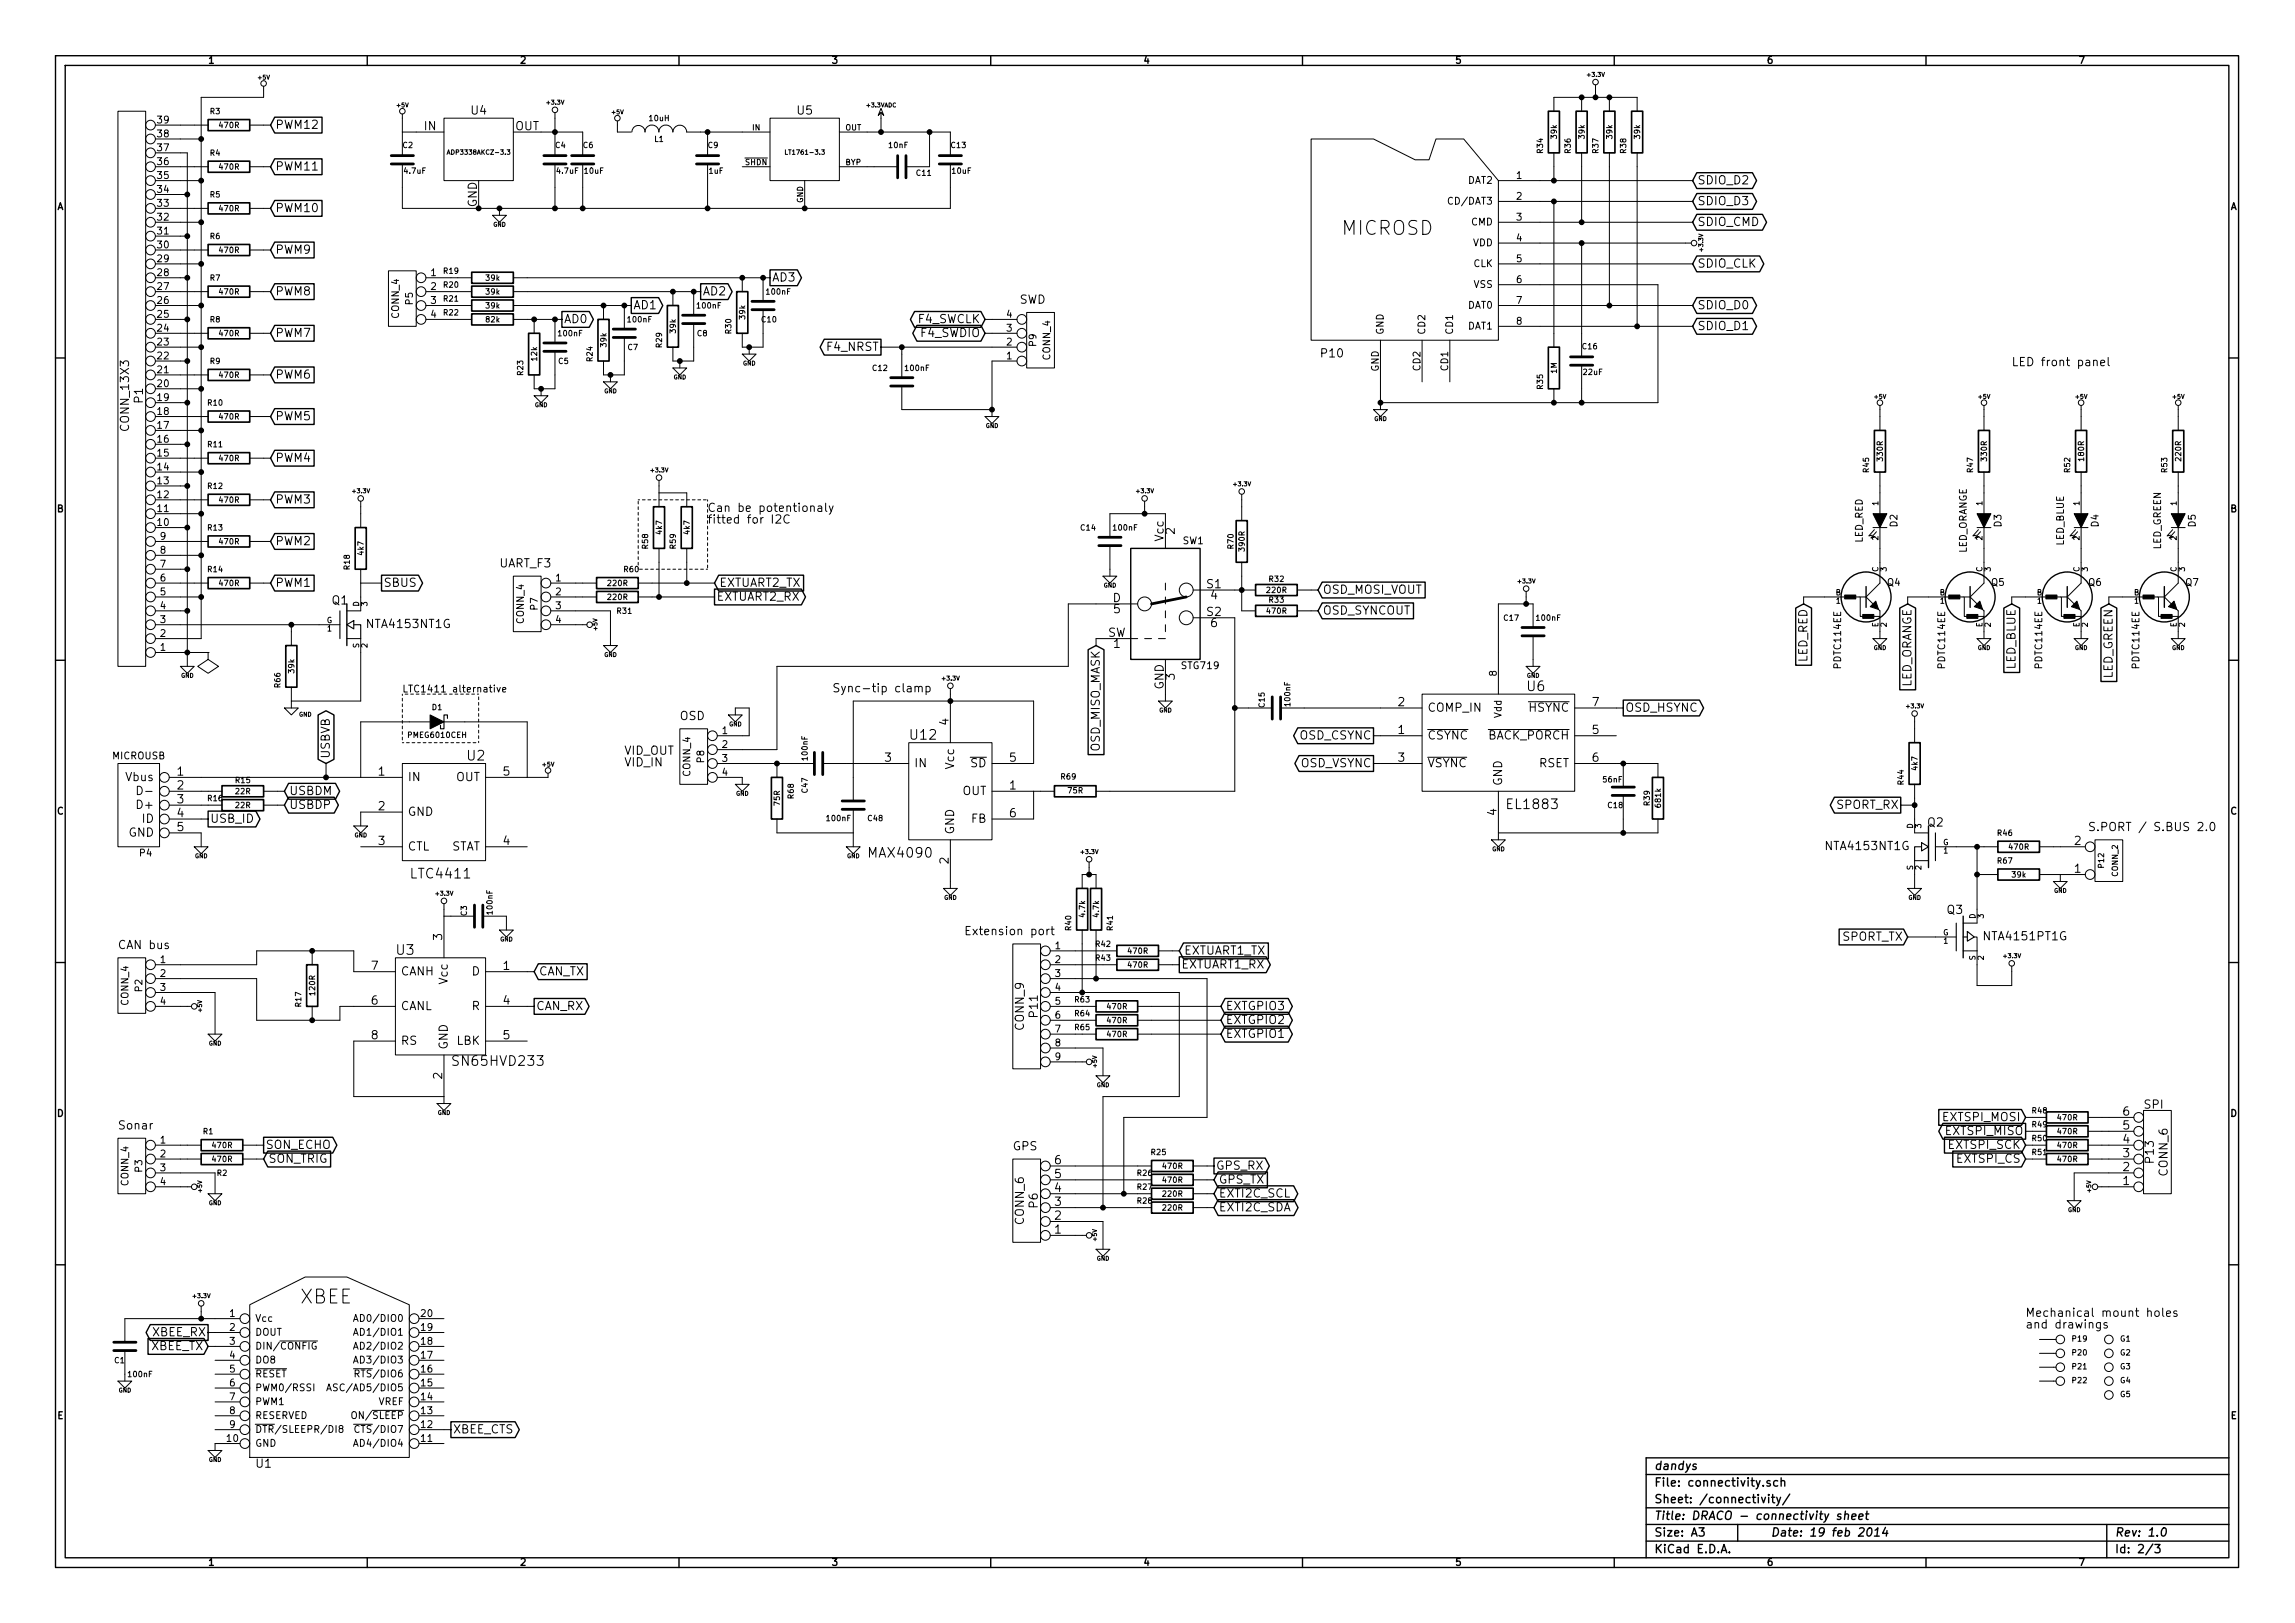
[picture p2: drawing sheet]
<svg xmlns="http://www.w3.org/2000/svg" width="420mm" height="297mm" viewBox="0 0 420 297" stroke-linecap="round" stroke-linejoin="round" font-family="sans-serif">
<defs><g id="words">
<g font-size="3.5">
<text x="245.6" y="43.1">MICROSD</text>
<text x="54.9" y="238.7">XBEE</text>
</g>
<g font-size="2.5">
<text x="279.6" y="126.6">U6</text>
<text x="166.7" y="135.5">U12</text>
<text x="85.5" y="139.3">U2</text>
<text x="276.2" y="148.2">EL1883</text>
<text x="75.5" y="160.9">LTC4411</text>
<text x="159.3" y="157.1">MAX4090</text>
<text x="72.6" y="174.8">U3</text>
<text x="83.4" y="195.2">SN65HVD233</text>
</g>
<g font-size="2.1">
<text x="50.4" y="23.7">PWM12</text>
<text x="77.7" y="23.9">IN</text>
<text x="86.3" y="21">U4</text>
<text x="94.3" y="23.9">OUT</text>
<text x="146" y="21">U5</text>
<text x="50.4" y="31.3">PWM11</text>
<text x="310.8" y="33.8">SDIO_D2</text>
<text x="50.4" y="38.9">PWM10</text>
<text x="87.4" y="38" transform="rotate(-90 87.4 38)">GND</text>
<text x="310.8" y="37.6">SDIO_D3</text>
<text x="310.8" y="41.4">SDIO_CMD</text>
<text x="50.4" y="46.5">PWM9</text>
<text x="141.4" y="51.6">AD3</text>
<text x="310.8" y="49.1">SDIO_CLK</text>
<text x="50.4" y="54.1">PWM8</text>
<text x="103.3" y="59.2">AD0</text>
<text x="116" y="56.7">AD1</text>
<text x="128.7" y="54.1">AD2</text>
<text x="168" y="59.2">F4_SWCLK</text>
<text x="186.7" y="55.7">SWD</text>
<text x="310.8" y="56.7">SDIO_D0</text>
<text x="50.4" y="61.8">PWM7</text>
<text x="151.5" y="64.3">F4_NRST</text>
<text x="168.6" y="61.8">F4_SWDIO</text>
<text x="242" y="65.5">P10</text>
<text x="310.8" y="60.5">SDIO_D1</text>
<text x="50.4" y="69.4">PWM6</text>
<text x="368.3" y="67.1">LED front panel</text>
<text x="26.2" y="73.7" transform="rotate(-90 26.2 73.7)">P1</text>
<text x="50.4" y="77">PWM5</text>
<text x="23.7" y="78.6" transform="rotate(-90 23.7 78.6)">CONN_13X3</text>
<text x="50.4" y="84.6">PWM4</text>
<text x="50.4" y="92.2">PWM3</text>
<text x="129.5" y="93.8">Can be potentionaly</text>
<text x="129.5" y="95.9">fitted for I2C</text>
<text x="50.4" y="99.9">PWM2</text>
<text x="213.1" y="99.1" transform="rotate(-90 213.1 99.1)">Vcc</text>
<text x="215.1" y="97.8" transform="rotate(-90 215.1 97.8)">2</text>
<text x="50.4" y="107.5">PWM1</text>
<text x="70.3" y="107.5">SBUS</text>
<text x="91.4" y="103.9">UART_F3</text>
<text x="131.7" y="107.5">EXTUART2_TX</text>
<text x="221" y="107.7">S1</text>
<text x="60.8" y="110.7">Q1</text>
<text x="131.2" y="110">EXTUART2_RX</text>
<text x="203.7" y="110.3">D</text>
<text x="203.9" y="112.3">5</text>
<text x="221" y="112.8">S2</text>
<text x="221.7" y="109.8">4</text>
<text x="242.2" y="108.7">OSD_MOSI_VOUT</text>
<text x="242.2" y="112.6">OSD_SYNCOUT</text>
<text x="67.4" y="115">NTA4153NT1G</text>
<text x="202.8" y="116.6">SW</text>
<text x="203.9" y="118.7">1</text>
<text x="221.7" y="114.8">6</text>
<text x="215.1" y="124.4" transform="rotate(-90 215.1 124.4)">3</text>
<text x="331" y="121.3" transform="rotate(-90 331 121.3)">LED_RED</text>
<text x="369.1" y="122.6" transform="rotate(-90 369.1 122.6)">LED_BLUE</text>
<text x="386.8" y="124.4" transform="rotate(-90 386.8 124.4)">LED_GREEN</text>
<text x="124.5" y="131.9">OSD</text>
<text x="152.4" y="126.8">Sync-tip clamp</text>
<text x="213.1" y="126.2" transform="rotate(-90 213.1 126.2)">GND</text>
<text x="256" y="129.3">2</text>
<text x="261.4" y="130.3">COMP_IN</text>
<text x="279.9" y="130.3">HSYNC</text>
<text x="291.5" y="129.3">7</text>
<text x="297.6" y="130.3">OSD_HSYNC</text>
<text x="350" y="126.2" transform="rotate(-90 350 126.2)">LED_ORANGE</text>
<text x="173.7" y="132.7" transform="rotate(-90 173.7 132.7)">4</text>
<text x="201.4" y="137.7" transform="rotate(-90 201.4 137.7)">OSD_MISO_MASK</text>
<text x="237.8" y="135.4">OSD_CSYNC</text>
<text x="256" y="134.4">1</text>
<text x="261.4" y="135.4">CSYNC</text>
<text x="272.3" y="135.4">BACK_PORCH</text>
<text x="291.5" y="134.4">5</text>
<text x="23" y="143">Vbus</text>
<text x="32.4" y="142">1</text>
<text x="60.5" y="138.8" transform="rotate(-90 60.5 138.8)">USBVB</text>
<text x="69.3" y="142">1</text>
<text x="74.7" y="143">IN</text>
<text x="83.4" y="143">OUT</text>
<text x="92.1" y="142">5</text>
<text x="114.3" y="138.2">VID_OUT</text>
<text x="114.3" y="140.3">VID_IN</text>
<text x="162" y="139.5">3</text>
<text x="167.4" y="140.5">IN</text>
<text x="174.8" y="140.7" transform="rotate(-90 174.8 140.7)">Vcc</text>
<text x="177.6" y="140.5">SD</text>
<text x="184.8" y="139.5">5</text>
<text x="238" y="140.5">OSD_VSYNC</text>
<text x="256" y="139.5">3</text>
<text x="261.4" y="140.5">VSYNC</text>
<text x="275.1" y="143.8" transform="rotate(-90 275.1 143.8)">GND</text>
<text x="281.6" y="140.5">RSET</text>
<text x="291.5" y="139.5">6</text>
<text x="25.4" y="148.1">D+</text>
<text x="32.4" y="144.6">2</text>
<text x="32.4" y="147.1">3</text>
<text x="32.4" y="149.6">4</text>
<text x="53" y="145.6">USBDM</text>
<text x="53" y="148.1">USBDP</text>
<text x="69.3" y="148.4">2</text>
<text x="74.7" y="149.4">GND</text>
<text x="176.1" y="145.6">OUT</text>
<text x="184.8" y="144.6">1</text>
<text x="184.8" y="149.6">6</text>
<text x="274.1" y="149.2" transform="rotate(-90 274.1 149.2)">4</text>
<text x="336.1" y="148.1">SPORT_RX</text>
<text x="23.5" y="153.2">GND</text>
<text x="26.1" y="150.7">ID</text>
<text x="32.4" y="152.2">5</text>
<text x="38.5" y="150.7">USB_ID</text>
<text x="69.3" y="154.7">3</text>
<text x="74.7" y="155.7">CTL</text>
<text x="82.3" y="155.7">STAT</text>
<text x="92.1" y="154.7">4</text>
<text x="174.8" y="152.7" transform="rotate(-90 174.8 152.7)">GND</text>
<text x="177.8" y="150.7">FB</text>
<text x="334.4" y="155.7">NTA4153NT1G</text>
<text x="352.9" y="151.3">Q2</text>
<text x="379.8" y="154.7">2</text>
<text x="382.3" y="152.2">S.PORT / S.BUS 2.0</text>
<text x="173.7" y="158.1" transform="rotate(-90 173.7 158.1)">2</text>
<text x="379.8" y="159.8">1</text>
<text x="356.5" y="167.3">Q3</text>
<text x="21.6" y="173.8">CAN bus</text>
<text x="81" y="172.1" transform="rotate(-90 81 172.1)">3</text>
<text x="176.5" y="171.2">Extension port</text>
<text x="337.1" y="172.2">SPORT_TX</text>
<text x="363.4" y="172.2">NTA4151PT1G</text>
<text x="68" y="177.6">7</text>
<text x="73.4" y="178.6">CANH</text>
<text x="86.4" y="178.6">D</text>
<text x="92.1" y="177.6">1</text>
<text x="98.7" y="178.6">CAN_TX</text>
<text x="216.3" y="177.3">EXTUART1_RX</text>
<text x="216.8" y="174.8">EXTUART1_TX</text>
<text x="68" y="183.9">6</text>
<text x="73.4" y="184.9">CANL</text>
<text x="82" y="180.1" transform="rotate(-90 82 180.1)">Vcc</text>
<text x="86.4" y="184.9">R</text>
<text x="92.1" y="183.9">4</text>
<text x="98.2" y="184.9">CAN_RX</text>
<text x="224.4" y="184.9">EXTGPIO3</text>
<text x="68" y="190.3">8</text>
<text x="73.4" y="191.3">RS</text>
<text x="83.5" y="191.3">LBK</text>
<text x="92.1" y="190.3">5</text>
<text x="187.5" y="188.5" transform="rotate(-90 187.5 188.5)">CONN_9</text>
<text x="190.1" y="186.1" transform="rotate(-90 190.1 186.1)">P11</text>
<text x="224.4" y="190">EXTGPIO1</text>
<text x="224.4" y="187.5">EXTGPIO2</text>
<text x="81" y="197.5" transform="rotate(-90 81 197.5)">2</text>
<text x="82" y="192.1" transform="rotate(-90 82 192.1)">GND</text>
<text x="392.4" y="203">SPI</text>
<text x="21.6" y="206.8">Sonar</text>
<text x="355.8" y="205.3">EXTSPI_MOSI</text>
<text x="356.3" y="207.8">EXTSPI_MISO</text>
<text x="388.7" y="209.3">4</text>
<text x="388.7" y="206.8">5</text>
<text x="388.7" y="204.3">6</text>
<text x="48.7" y="210.3">SON_ECHO</text>
<text x="49.2" y="212.9">SON_TRIG</text>
<text x="185.4" y="210.6">GPS</text>
<text x="193.1" y="215.7">5</text>
<text x="193.1" y="213.1">6</text>
<text x="222.7" y="214.2">GPS_RX</text>
<text x="356.7" y="210.3">EXTSPI_SCK</text>
<text x="358.2" y="212.9">EXTSPI_CS</text>
<text x="388.7" y="214.4">2</text>
<text x="388.7" y="211.9">3</text>
<text x="394.4" y="212.7" transform="rotate(-90 394.4 212.7)">P13</text>
<text x="396.9" y="215.1" transform="rotate(-90 396.9 215.1)">CONN_6</text>
<text x="190.1" y="221" transform="rotate(-90 190.1 221)">P6</text>
<text x="193.1" y="220.8">3</text>
<text x="193.1" y="218.2">4</text>
<text x="223.2" y="221.8">EXTI2C_SDA</text>
<text x="223.2" y="219.2">EXTI2C_SCL</text>
<text x="223.2" y="216.7">GPS_TX</text>
<text x="388.7" y="217">1</text>
<text x="187.5" y="224" transform="rotate(-90 187.5 224)">CONN_6</text>
<text x="193.1" y="225.8">1</text>
<text x="193.1" y="223.3">2</text>
<text x="27.8" y="244.6">XBEE_RX</text>
<text x="370.8" y="241.1">Mechanical mount holes</text>
<text x="370.8" y="243.2">and drawings</text>
<text x="27.5" y="247.2">XBEE_TX</text>
<text x="83" y="262.4">XBEE_CTS</text>
<text x="46.9" y="268.7">U1</text>
<text x="302.9" y="269.1">dandys</text>
<text x="302.9" y="272.1">File: connectivity.sch</text>
<text x="302.9" y="275.2">Sheet: /connectivity/</text>
<text x="302.9" y="281.3">Size: A3</text>
<text x="302.9" y="278.2">Title: DRACO - connectivity sheet</text>
<text x="324.2" y="281.3">Date: 19 feb 2014</text>
<text x="387.2" y="281.3">Rev: 1.0</text>
<text x="302.9" y="284.3">KiCad E.D.A.</text>
<text x="387.2" y="284.3">Id: 2/3</text>
</g>
<g font-size="1.8">
<text x="38.2" y="11.7">1</text>
<text x="95.3" y="11.7">2</text>
<text x="152.4" y="11.7">3</text>
<text x="209.4" y="11.7">4</text>
<text x="266.5" y="11.7">5</text>
<text x="323.6" y="11.7">6</text>
<text x="380.7" y="11.7">7</text>
<text x="28.9" y="22.6">39</text>
<text x="28.9" y="27.7">37</text>
<text x="28.9" y="25.2">38</text>
<text x="28.9" y="35.3">34</text>
<text x="28.9" y="32.8">35</text>
<text x="28.9" y="30.3">36</text>
<text x="268.7" y="33.7">DAT2</text>
<text x="277.6" y="32.8">1</text>
<text x="10.4" y="38.5">A</text>
<text x="28.9" y="40.4">32</text>
<text x="28.9" y="37.9">33</text>
<text x="265.6" y="37.5">CD/DAT3</text>
<text x="269.3" y="41.3">CMD</text>
<text x="277.6" y="36.6">2</text>
<text x="277.6" y="40.4">3</text>
<text x="408.3" y="38.5">A</text>
<text x="28.9" y="45.5">30</text>
<text x="28.9" y="43">31</text>
<text x="269.6" y="45.1">VDD</text>
<text x="277.6" y="44.2">4</text>
<text x="28.9" y="53.1">27</text>
<text x="28.9" y="50.6">28</text>
<text x="28.9" y="48">29</text>
<text x="78.9" y="50.6">1</text>
<text x="78.9" y="53.1">2</text>
<text x="269.7" y="48.9">CLK</text>
<text x="269.8" y="52.7">VSS</text>
<text x="277.6" y="48">5</text>
<text x="277.6" y="51.9">6</text>
<text x="28.9" y="58.2">25</text>
<text x="28.9" y="55.7">26</text>
<text x="73.1" y="58.2" transform="rotate(-90 73.1 58.2)">CONN_4</text>
<text x="75.6" y="55.7" transform="rotate(-90 75.6 55.7)">P5</text>
<text x="78.9" y="55.7">3</text>
<text x="78.9" y="58.2">4</text>
<text x="184.3" y="58.2">4</text>
<text x="268.7" y="56.6">DAT0</text>
<text x="277.6" y="55.7">7</text>
<text x="277.6" y="59.5">8</text>
<text x="28.9" y="65.8">22</text>
<text x="28.9" y="63.3">23</text>
<text x="28.9" y="60.7">24</text>
<text x="184.3" y="65.8">1</text>
<text x="184.3" y="63.3">2</text>
<text x="184.3" y="60.7">3</text>
<text x="189.8" y="63.3" transform="rotate(-90 189.8 63.3)">P9</text>
<text x="192.3" y="65.8" transform="rotate(-90 192.3 65.8)">CONN_4</text>
<text x="253.4" y="61.3" transform="rotate(-90 253.4 61.3)">GND</text>
<text x="261" y="61.3" transform="rotate(-90 261 61.3)">CD2</text>
<text x="266.1" y="61.3" transform="rotate(-90 266.1 61.3)">CD1</text>
<text x="268.7" y="60.4">DAT1</text>
<text x="28.9" y="70.9">20</text>
<text x="28.9" y="68.4">21</text>
<text x="252.5" y="68" transform="rotate(-90 252.5 68)">GND</text>
<text x="260.1" y="67.8" transform="rotate(-90 260.1 67.8)">CD2</text>
<text x="265.2" y="67.8" transform="rotate(-90 265.2 67.8)">CD1</text>
<text x="28.9" y="76">18</text>
<text x="28.9" y="73.4">19</text>
<text x="28.9" y="83.6">15</text>
<text x="28.9" y="81.1">16</text>
<text x="28.9" y="78.5">17</text>
<text x="28.9" y="88.7">13</text>
<text x="28.9" y="86.1">14</text>
<text x="10.4" y="93.8">B</text>
<text x="28.9" y="93.8">11</text>
<text x="28.9" y="91.2">12</text>
<text x="408.3" y="93.8">B</text>
<text x="28.9" y="96.3">10</text>
<text x="29.4" y="101.4">8</text>
<text x="29.4" y="98.8">9</text>
<text x="216.5" y="99.7">SW1</text>
<text x="341.1" y="99.4" transform="rotate(-90 341.1 99.4)">LED_RED</text>
<text x="347.4" y="96.4" transform="rotate(-90 347.4 96.4)">D2</text>
<text x="360.1" y="101.4" transform="rotate(-90 360.1 101.4)">LED_ORANGE</text>
<text x="366.5" y="96.4" transform="rotate(-90 366.5 96.4)">D3</text>
<text x="377.9" y="100" transform="rotate(-90 377.9 100)">LED_BLUE</text>
<text x="384.3" y="96.4" transform="rotate(-90 384.3 96.4)">D4</text>
<text x="395.7" y="100.7" transform="rotate(-90 395.7 100.7)">LED_GREEN</text>
<text x="402" y="96.4" transform="rotate(-90 402 96.4)">D5</text>
<text x="29.4" y="106.5">6</text>
<text x="29.4" y="103.9">7</text>
<text x="101.8" y="106.5">1</text>
<text x="345.5" y="107.3">Q4</text>
<text x="364.6" y="107.3">Q5</text>
<text x="382.4" y="107.3">Q6</text>
<text x="400.2" y="107.3">Q7</text>
<text x="29.4" y="111.5">4</text>
<text x="29.4" y="109">5</text>
<text x="98.5" y="111.6" transform="rotate(-90 98.5 111.6)">P7</text>
<text x="101.8" y="109">2</text>
<text x="101.8" y="111.5">3</text>
<text x="29.4" y="119.2">1</text>
<text x="29.4" y="116.6">2</text>
<text x="29.4" y="114.1">3</text>
<text x="96" y="114.1" transform="rotate(-90 96 114.1)">CONN_4</text>
<text x="101.8" y="114.1">4</text>
<text x="216.4" y="122.5">STG719</text>
<text x="274.1" y="123.7" transform="rotate(-90 274.1 123.7)">8</text>
<text x="337.1" y="122.2" transform="rotate(-90 337.1 122.2)">PDTC114EE</text>
<text x="356.2" y="122.2" transform="rotate(-90 356.2 122.2)">PDTC114EE</text>
<text x="373.9" y="122.2" transform="rotate(-90 373.9 122.2)">PDTC114EE</text>
<text x="391.7" y="122.2" transform="rotate(-90 391.7 122.2)">PDTC114EE</text>
<text x="73.7" y="126.8">LTC1411 alternative</text>
<text x="275" y="131.4" transform="rotate(-90 275 131.4)">Vdd</text>
<text x="132.2" y="134.4">1</text>
<text x="132.2" y="136.9">2</text>
<text x="20.6" y="139">MICROUSB</text>
<text x="126.4" y="142" transform="rotate(-90 126.4 142)">CONN_4</text>
<text x="129" y="139.5" transform="rotate(-90 129 139.5)">P8</text>
<text x="132.2" y="139.5">3</text>
<text x="132.2" y="142">4</text>
<text x="10.4" y="149.1">C</text>
<text x="408.3" y="149.1">C</text>
<text x="25.6" y="156.8">P4</text>
<text x="193.2" y="173.8">1</text>
<text x="29.4" y="176.3">1</text>
<text x="29.4" y="178.9">2</text>
<text x="193.2" y="176.3">2</text>
<text x="193.2" y="178.9">3</text>
<text x="23.6" y="184" transform="rotate(-90 23.6 184)">CONN_4</text>
<text x="26.1" y="181.4" transform="rotate(-90 26.1 181.4)">P2</text>
<text x="29.4" y="181.4">3</text>
<text x="29.4" y="183.9">4</text>
<text x="193.2" y="181.4">4</text>
<text x="193.2" y="183.9">5</text>
<text x="193.2" y="186.5">6</text>
<text x="193.2" y="189">7</text>
<text x="193.2" y="191.6">8</text>
<text x="193.2" y="194.1">9</text>
<text x="10.4" y="204.5">D</text>
<text x="29.4" y="209.3">1</text>
<text x="408.3" y="204.5">D</text>
<text x="26.1" y="214.5" transform="rotate(-90 26.1 214.5)">P3</text>
<text x="29.4" y="211.9">2</text>
<text x="29.4" y="214.4">3</text>
<text x="23.6" y="217" transform="rotate(-90 23.6 217)">CONN_4</text>
<text x="29.4" y="217">4</text>
<text x="42.1" y="241.1">1</text>
<text x="42.1" y="243.6">2</text>
<text x="46.7" y="242">Vcc</text>
<text x="46.7" y="244.5">DOUT</text>
<text x="65.8" y="242">AD0/DIO0</text>
<text x="65.8" y="244.5">AD1/DIO1</text>
<text x="77.1" y="241.1">20</text>
<text x="77.1" y="243.6">19</text>
<text x="42.1" y="246.2">3</text>
<text x="42.1" y="248.7">4</text>
<text x="42.1" y="251.2">5</text>
<text x="46.7" y="247.1">DIN/CONFIG</text>
<text x="46.7" y="249.6">DO8</text>
<text x="65.8" y="249.6">AD3/DIO3</text>
<text x="65.8" y="247.1">AD2/DIO2</text>
<text x="77.1" y="251.2">16</text>
<text x="77.1" y="248.7">17</text>
<text x="77.1" y="246.2">18</text>
<text x="42.1" y="253.8">6</text>
<text x="42.1" y="256.3">7</text>
<text x="46.7" y="252.1">RESET</text>
<text x="46.7" y="254.7">PWM0/RSSI</text>
<text x="46.7" y="257.2">PWM1</text>
<text x="61.5" y="254.7">ASC/AD5/DIO5</text>
<text x="65.8" y="252.1">RTS/DIO6</text>
<text x="69.2" y="257.2">VREF</text>
<text x="77.1" y="256.3">14</text>
<text x="77.1" y="253.8">15</text>
<text x="10.5" y="259.8">E</text>
<text x="41.6" y="263.9">10</text>
<text x="42.1" y="258.9">8</text>
<text x="42.1" y="261.4">9</text>
<text x="46.7" y="259.8">RESERVED</text>
<text x="46.7" y="262.3">DTR/SLEEPR/DI8</text>
<text x="65" y="259.8">ON/SLEEP</text>
<text x="65.8" y="262.3">CTS/DIO7</text>
<text x="77.1" y="263.9">11</text>
<text x="77.1" y="261.4">12</text>
<text x="77.1" y="258.9">13</text>
<text x="408.4" y="259.8">E</text>
<text x="46.7" y="264.8">GND</text>
<text x="65.8" y="264.8">AD4/DIO4</text>
<text x="38.2" y="286.6">1</text>
<text x="95.3" y="286.6">2</text>
<text x="152.4" y="286.6">3</text>
<text x="209.4" y="286.6">4</text>
<text x="266.5" y="286.6">5</text>
<text x="323.6" y="286.6">6</text>
<text x="380.7" y="286.6">7</text>
</g>
<g font-size="1.4">
<text x="38.5" y="20.9">R3</text>
<text x="40.2" y="23.5">470R</text>
<text x="118.9" y="22.2">10uH</text>
<text x="137.7" y="23.9">IN</text>
<text x="154.7" y="23.9">OUT</text>
<text x="38.5" y="28.6">R4</text>
<text x="73.8" y="27.1">C2</text>
<text x="101.7" y="27.1">C4</text>
<text x="106.8" y="27.1">C6</text>
<text x="119.8" y="26">L1</text>
<text x="129.6" y="27.1">C9</text>
<text x="162.8" y="27.1">10nF</text>
<text x="174.2" y="27.1">C13</text>
<text x="282.5" y="28" transform="rotate(-90 282.5 28)">R34</text>
<text x="285.1" y="25.3" transform="rotate(-90 285.1 25.3)">39k</text>
<text x="287.6" y="28" transform="rotate(-90 287.6 28)">R36</text>
<text x="290.1" y="25.3" transform="rotate(-90 290.1 25.3)">39k</text>
<text x="292.7" y="28" transform="rotate(-90 292.7 28)">R37</text>
<text x="295.2" y="25.3" transform="rotate(-90 295.2 25.3)">39k</text>
<text x="297.8" y="28" transform="rotate(-90 297.8 28)">R38</text>
<text x="300.3" y="25.3" transform="rotate(-90 300.3 25.3)">39k</text>
<text x="40.2" y="31.1">470R</text>
<text x="74" y="31.8">4.7uF</text>
<text x="102" y="31.8">4.7uF</text>
<text x="107" y="31.8">10uF</text>
<text x="129.8" y="31.8">1uF</text>
<text x="136.4" y="30.3">SHDN</text>
<text x="154.8" y="30.3">BYP</text>
<text x="167.8" y="32.2">C11</text>
<text x="174.3" y="31.8">10uF</text>
<text x="38.5" y="36.2">R5</text>
<text x="40.2" y="38.7">470R</text>
<text x="147.1" y="37.2" transform="rotate(-90 147.1 37.2)">GND</text>
<text x="38.5" y="43.8">R6</text>
<text x="40.2" y="46.3">470R</text>
<text x="38.5" y="51.4">R7</text>
<text x="40.2" y="54">470R</text>
<text x="81.3" y="52.7">R20</text>
<text x="81.3" y="50.2">R19</text>
<text x="89" y="54">39k</text>
<text x="89" y="51.4">39k</text>
<text x="140.4" y="54">100nF</text>
<text x="38.5" y="59">R8</text>
<text x="81.3" y="57.8">R22</text>
<text x="81.3" y="55.2">R21</text>
<text x="89" y="59">82k</text>
<text x="89" y="56.5">39k</text>
<text x="115" y="59">100nF</text>
<text x="127.7" y="56.5">100nF</text>
<text x="136.5" y="58.4" transform="rotate(-90 136.5 58.4)">39k</text>
<text x="139.5" y="59">C10</text>
<text x="40.2" y="61.6">470R</text>
<text x="98.4" y="66" transform="rotate(-90 98.4 66)">12k</text>
<text x="102.3" y="61.6">100nF</text>
<text x="111.1" y="63.4" transform="rotate(-90 111.1 63.4)">39k</text>
<text x="115" y="64.1">C7</text>
<text x="121.2" y="63.6" transform="rotate(-90 121.2 63.6)">R29</text>
<text x="123.8" y="60.9" transform="rotate(-90 123.8 60.9)">39k</text>
<text x="127.7" y="61.6">C8</text>
<text x="133.9" y="61" transform="rotate(-90 133.9 61)">R30</text>
<text x="289.7" y="64">C16</text>
<text x="38.5" y="66.7">R9</text>
<text x="40.2" y="69.2">470R</text>
<text x="95.8" y="68.6" transform="rotate(-90 95.8 68.6)">R23</text>
<text x="102.3" y="66.7">C5</text>
<text x="108.5" y="66.1" transform="rotate(-90 108.5 66.1)">R24</text>
<text x="159.8" y="67.9">C12</text>
<text x="165.8" y="67.9">100nF</text>
<text x="282.5" y="71.2" transform="rotate(-90 282.5 71.2)">R35</text>
<text x="285.1" y="68.3" transform="rotate(-90 285.1 68.3)">1M</text>
<text x="289.9" y="68.7">22uF</text>
<text x="38.1" y="74.3">R10</text>
<text x="40.2" y="76.8">470R</text>
<text x="38.1" y="81.9">R11</text>
<text x="38.1" y="89.5">R12</text>
<text x="40.2" y="84.4">470R</text>
<text x="342.2" y="86.4" transform="rotate(-90 342.2 86.4)">R45</text>
<text x="344.8" y="84.3" transform="rotate(-90 344.8 84.3)">330R</text>
<text x="361.3" y="86.4" transform="rotate(-90 361.3 86.4)">R47</text>
<text x="363.8" y="84.3" transform="rotate(-90 363.8 84.3)">330R</text>
<text x="379" y="86.4" transform="rotate(-90 379 86.4)">R52</text>
<text x="381.6" y="84.3" transform="rotate(-90 381.6 84.3)">180R</text>
<text x="396.8" y="86.4" transform="rotate(-90 396.8 86.4)">R53</text>
<text x="399.4" y="84.3" transform="rotate(-90 399.4 84.3)">220R</text>
<text x="40.2" y="92.1">470R</text>
<text x="343.9" y="92.5" transform="rotate(-90 343.9 92.5)">1</text>
<text x="363" y="92.5" transform="rotate(-90 363 92.5)">1</text>
<text x="380.7" y="92.5" transform="rotate(-90 380.7 92.5)">1</text>
<text x="398.5" y="92.5" transform="rotate(-90 398.5 92.5)">1</text>
<text x="38.1" y="97.1">R13</text>
<text x="40.2" y="99.7">470R</text>
<text x="66.6" y="101.5" transform="rotate(-90 66.6 101.5)">4k7</text>
<text x="118.7" y="100.4" transform="rotate(-90 118.7 100.4)">R58</text>
<text x="121.2" y="97.7" transform="rotate(-90 121.2 97.7)">4k7</text>
<text x="123.8" y="100.4" transform="rotate(-90 123.8 100.4)">R59</text>
<text x="126.3" y="97.7" transform="rotate(-90 126.3 97.7)">4k7</text>
<text x="197.9" y="97.1">C14</text>
<text x="203.9" y="97.1">100nF</text>
<text x="225.9" y="100.4" transform="rotate(-90 225.9 100.4)">R70</text>
<text x="227.9" y="100.8" transform="rotate(-90 227.9 100.8)">390R</text>
<text x="343.9" y="98.8" transform="rotate(-90 343.9 98.8)">2</text>
<text x="363" y="98.8" transform="rotate(-90 363 98.8)">2</text>
<text x="380.7" y="98.8" transform="rotate(-90 380.7 98.8)">2</text>
<text x="398.5" y="98.8" transform="rotate(-90 398.5 98.8)">2</text>
<text x="38.1" y="104.8">R14</text>
<text x="40.2" y="107.3">470R</text>
<text x="64.1" y="104.2" transform="rotate(-90 64.1 104.2)">R18</text>
<text x="111.4" y="107.3">220R</text>
<text x="114.3" y="104.8">R60</text>
<text x="232.4" y="106.5">R32</text>
<text x="343.9" y="104.7" transform="rotate(-90 343.9 104.7)">C</text>
<text x="345.4" y="104.6" transform="rotate(-90 345.4 104.6)">3</text>
<text x="363" y="104.7" transform="rotate(-90 363 104.7)">C</text>
<text x="364.5" y="104.6" transform="rotate(-90 364.5 104.6)">3</text>
<text x="380.7" y="104.7" transform="rotate(-90 380.7 104.7)">C</text>
<text x="382.3" y="104.6" transform="rotate(-90 382.3 104.6)">3</text>
<text x="398.5" y="104.7" transform="rotate(-90 398.5 104.7)">C</text>
<text x="400" y="104.6" transform="rotate(-90 400 104.6)">3</text>
<text x="65.8" y="111" transform="rotate(-90 65.8 111)">D</text>
<text x="67.3" y="110.9" transform="rotate(-90 67.3 110.9)">3</text>
<text x="111.4" y="109.8">220R</text>
<text x="113" y="112.4">R31</text>
<text x="232" y="108.6">220R</text>
<text x="232" y="112.4">470R</text>
<text x="232.4" y="110.3">R33</text>
<text x="275.4" y="113.7">C17</text>
<text x="281.4" y="113.7">100nF</text>
<text x="336" y="109">B</text>
<text x="336.2" y="110.5">1</text>
<text x="355.1" y="109">B</text>
<text x="355.2" y="110.5">1</text>
<text x="372.9" y="109">B</text>
<text x="373" y="110.5">1</text>
<text x="390.7" y="109">B</text>
<text x="390.8" y="110.5">1</text>
<text x="59.8" y="114.1">G</text>
<text x="59.9" y="115.6">1</text>
<text x="65.8" y="118.6" transform="rotate(-90 65.8 118.6)">S</text>
<text x="67.3" y="118.5" transform="rotate(-90 67.3 118.5)">2</text>
<text x="343.9" y="114.8" transform="rotate(-90 343.9 114.8)">E</text>
<text x="345.4" y="114.7" transform="rotate(-90 345.4 114.7)">2</text>
<text x="363" y="114.8" transform="rotate(-90 363 114.8)">E</text>
<text x="364.5" y="114.7" transform="rotate(-90 364.5 114.7)">2</text>
<text x="380.7" y="114.8" transform="rotate(-90 380.7 114.8)">E</text>
<text x="382.3" y="114.7" transform="rotate(-90 382.3 114.7)">2</text>
<text x="398.5" y="114.8" transform="rotate(-90 398.5 114.8)">E</text>
<text x="400" y="114.7" transform="rotate(-90 400 114.7)">2</text>
<text x="51.4" y="125.8" transform="rotate(-90 51.4 125.8)">R66</text>
<text x="53.9" y="123.1" transform="rotate(-90 53.9 123.1)">39k</text>
<text x="79.1" y="130">D1</text>
<text x="231.6" y="129.4" transform="rotate(-90 231.6 129.4)">C15</text>
<text x="236.3" y="129.1" transform="rotate(-90 236.3 129.1)">100nF</text>
<text x="74.9" y="135.1">PMEG6010CEH</text>
<text x="43.2" y="143.4">R15</text>
<text x="147.9" y="139" transform="rotate(-90 147.9 139)">100nF</text>
<text x="194.3" y="142.7">R69</text>
<text x="293.5" y="143.2">56nF</text>
<text x="348.6" y="143.6" transform="rotate(-90 348.6 143.6)">R44</text>
<text x="351.1" y="140.9" transform="rotate(-90 351.1 140.9)">4k7</text>
<text x="38.1" y="146.7">R16</text>
<text x="43.2" y="147.9">22R</text>
<text x="43.2" y="145.4">22R</text>
<text x="142.8" y="147.4" transform="rotate(-90 142.8 147.4)">75R</text>
<text x="145.4" y="146.1" transform="rotate(-90 145.4 146.1)">R68</text>
<text x="147.9" y="145" transform="rotate(-90 147.9 145)">C47</text>
<text x="195.6" y="145.2">75R</text>
<text x="294.4" y="147.9">C18</text>
<text x="302.1" y="147.4" transform="rotate(-90 302.1 147.4)">R39</text>
<text x="304.1" y="147.7" transform="rotate(-90 304.1 147.7)">681k</text>
<text x="151.4" y="150.3">100nF</text>
<text x="158.9" y="150.3">C48</text>
<text x="350.3" y="151.7" transform="rotate(-90 350.3 151.7)">D</text>
<text x="351.8" y="151.5" transform="rotate(-90 351.8 151.5)">3</text>
<text x="355.7" y="154.7">G</text>
<text x="365.7" y="153">R46</text>
<text x="367.9" y="155.6">470R</text>
<text x="350.3" y="159.2" transform="rotate(-90 350.3 159.2)">S</text>
<text x="351.8" y="159.2" transform="rotate(-90 351.8 159.2)">2</text>
<text x="355.9" y="156.2">1</text>
<text x="365.7" y="158.1">R67</text>
<text x="368.4" y="160.6">39k</text>
<text x="385.2" y="158.8" transform="rotate(-90 385.2 158.8)">P12</text>
<text x="387.8" y="160.4" transform="rotate(-90 387.8 160.4)">CONN_2</text>
<text x="85.5" y="167.6" transform="rotate(-90 85.5 167.6)">C3</text>
<text x="90.2" y="167.2" transform="rotate(-90 90.2 167.2)">100nF</text>
<text x="198.7" y="167.8" transform="rotate(-90 198.7 167.8)">4.7k</text>
<text x="201.2" y="167.8" transform="rotate(-90 201.2 167.8)">4.7k</text>
<text x="196.2" y="170.2" transform="rotate(-90 196.2 170.2)">R40</text>
<text x="200.6" y="173.3">R42</text>
<text x="203.8" y="170.2" transform="rotate(-90 203.8 170.2)">R41</text>
<text x="355.7" y="171.2">G</text>
<text x="355.9" y="172.8">1</text>
<text x="361.7" y="168.2" transform="rotate(-90 361.7 168.2)">D</text>
<text x="363.2" y="168.1" transform="rotate(-90 363.2 168.1)">3</text>
<text x="200.6" y="175.9">R43</text>
<text x="206.6" y="174.6">470R</text>
<text x="206.6" y="177.2">470R</text>
<text x="361.7" y="175.8" transform="rotate(-90 361.7 175.8)">S</text>
<text x="363.2" y="175.7" transform="rotate(-90 363.2 175.7)">2</text>
<text x="55.2" y="184.2" transform="rotate(-90 55.2 184.2)">R17</text>
<text x="57.7" y="182.1" transform="rotate(-90 57.7 182.1)">120R</text>
<text x="196.8" y="183.5">R63</text>
<text x="202.8" y="184.8">470R</text>
<text x="196.8" y="186">R64</text>
<text x="196.8" y="188.6">R65</text>
<text x="202.8" y="187.3">470R</text>
<text x="202.8" y="189.9">470R</text>
<text x="372.1" y="203.8">R48</text>
<text x="37.2" y="207.6">R1</text>
<text x="372.1" y="206.4">R49</text>
<text x="372.1" y="208.9">R50</text>
<text x="376.8" y="205.1">470R</text>
<text x="376.8" y="207.6">470R</text>
<text x="39" y="210.2">470R</text>
<text x="39" y="212.7">470R</text>
<text x="39.8" y="215.3">R2</text>
<text x="208.3" y="215.3">R26</text>
<text x="210.8" y="211.4">R25</text>
<text x="213" y="214">470R</text>
<text x="372.1" y="211.4">R51</text>
<text x="376.8" y="210.2">470R</text>
<text x="376.8" y="212.7">470R</text>
<text x="208.3" y="217.8">R27</text>
<text x="208.3" y="220.3">R28</text>
<text x="213" y="216.5">470R</text>
<text x="213" y="219.1">220R</text>
<text x="213" y="221.6">220R</text>
<text x="379.5" y="245.6">P19</text>
<text x="388.2" y="245.6">G1</text>
<text x="21" y="249.5">C1</text>
<text x="379.5" y="248.1">P20</text>
<text x="379.5" y="250.7">P21</text>
<text x="388.2" y="248.1">G2</text>
<text x="388.2" y="250.7">G3</text>
<text x="23.6" y="252.1">100nF</text>
<text x="379.5" y="253.2">P22</text>
<text x="388.2" y="253.2">G4</text>
<text x="388.2" y="255.7">G5</text>
</g>
<g font-size="1.2">
<text x="82.5" y="28.3">ADP3338AKCZ-3.3</text>
<text x="144.3" y="28.3">LT1761-3.3</text>
</g>
<g font-size="1.1">
<text x="47.3" y="14.6">+5V</text>
<text x="290.7" y="14.1">+3.3V</text>
<text x="72.7" y="19.7">+5V</text>
<text x="100.2" y="19.2">+3.3V</text>
<text x="112.1" y="20.9">+5V</text>
<text x="158.7" y="19.7">+3.3VADC</text>
<text x="90.3" y="41.5">GND</text>
<text x="311.8" y="45.9" transform="rotate(-90 311.8 45.9)">+3.3V</text>
<text x="110.6" y="72">GND</text>
<text x="123.3" y="69.5">GND</text>
<text x="136" y="66.9">GND</text>
<text x="97.9" y="74.5">GND</text>
<text x="251.6" y="77.1">GND</text>
<text x="343.2" y="73">+5V</text>
<text x="362.3" y="73">+5V</text>
<text x="380" y="73">+5V</text>
<text x="397.8" y="73">+5V</text>
<text x="180.4" y="78.3">GND</text>
<text x="119.3" y="86.5">+3.3V</text>
<text x="225.9" y="89">+3.3V</text>
<text x="64.6" y="90.3">+3.3V</text>
<text x="208.2" y="90.3">+3.3V</text>
<text x="202" y="107.6">GND</text>
<text x="278" y="106.8">+3.3V</text>
<text x="109.4" y="115.3" transform="rotate(-90 109.4 115.3)">+5V</text>
<text x="343" y="119">GND</text>
<text x="362.1" y="119">GND</text>
<text x="379.8" y="119">GND</text>
<text x="397.6" y="119">GND</text>
<text x="33.1" y="124.1">GND</text>
<text x="110.6" y="120.3">GND</text>
<text x="172.6" y="124.6">+3.3V</text>
<text x="279.5" y="124.1">GND</text>
<text x="54.7" y="131.2">GND</text>
<text x="212.2" y="130.4">GND</text>
<text x="349.1" y="129.7">+3.3V</text>
<text x="133.5" y="133">GND</text>
<text x="99.4" y="140.3">+5V</text>
<text x="134.7" y="145.7">GND</text>
<text x="64.9" y="153.3">GND</text>
<text x="273.2" y="155.8">GND</text>
<text x="35.7" y="157.1">GND</text>
<text x="155" y="157.1">GND</text>
<text x="198" y="156.3">+3.3V</text>
<text x="79.9" y="163.9">+3.3V</text>
<text x="172.8" y="164.7">GND</text>
<text x="349.4" y="164.7">GND</text>
<text x="376" y="163.4">GND</text>
<text x="91.5" y="172.3">GND</text>
<text x="366.9" y="175.4">+3.3V</text>
<text x="37" y="185.2" transform="rotate(-90 37 185.2)">+5V</text>
<text x="38.2" y="191.4">GND</text>
<text x="200.8" y="195.3" transform="rotate(-90 200.8 195.3)">+5V</text>
<text x="200.8" y="199">GND</text>
<text x="80.1" y="204.1">GND</text>
<text x="37" y="218.2" transform="rotate(-90 37 218.2)">+5V</text>
<text x="38.2" y="220.6">GND</text>
<text x="378.6" y="221.9">GND</text>
<text x="382.9" y="218.2" transform="rotate(-90 382.9 218.2)">+5V</text>
<text x="200.8" y="227.1" transform="rotate(-90 200.8 227.1)">+5V</text>
<text x="200.8" y="230.7">GND</text>
<text x="35.4" y="237.6">+3.3V</text>
<text x="21.7" y="254.9">GND</text>
<text x="38.2" y="267.6">GND</text>
</g>
</g></defs>
<g fill="none" stroke="#000" stroke-width=".25">
<path d="M10.2 10.2h399.6v276.7h-399.6zM11.9 12h396.2v273.1h-396.2zM67.2 10.2v1.8M124.3 10.2v1.8M181.4 10.2v1.8M238.5 10.2v1.8M295.5 10.2v1.8M352.6 10.2v1.8M50.3 36.7h8.7v2.9h-8.7l-.8-1.5zM50.3 29.1h8.7v2.9h-8.7l-.8-1.5zM50.3 21.4h8.7v2.9h-8.7l-.8-1.4zM310.6 35.4h10.2l.8 1.5-.8 1.4h-10.2l-.7-1.4z"/>
<path d="M310.6 39.2h12.1l.7 1.5-.7 1.4h-12.1l-.7-1.4zM310.6 31.6h10.2l.8 1.5-.8 1.4h-10.2l-.7-1.4zM50.3 51.9h7.2v2.9h-7.2l-.8-1.4zM50.3 59.5h7.2v2.9h-7.2l-.8-1.4zM50.3 44.3h7.2v2.9h-7.2l-.8-1.4zM102.9 57h5l.7 1.5-.7 1.4h-5zM115.6 54.5h5l.7 1.4-.7 1.5h-5zM128.3 51.9h5l.7 1.5-.7 1.4h-5zM141 49.4h5l.7 1.4-.7 1.5h-5zM167.4 57h12.2l.7 1.5-.7 1.4h-12.2l-.7-1.4zM167.9 59.5h11.7l.7 1.5-.7 1.4h-11.7l-.8-1.4zM310.6 46.8h11.5l.8 1.5-.8 1.4h-11.5l-.7-1.4z"/>
<path d="M310.6 54.5h10.2l.8 1.4-.8 1.5h-10.2l-.7-1.5zM310.6 58.3h10.2l.8 1.4-.8 1.5h-10.2l-.7-1.5zM10.2 65.5h1.7M50.3 74.8h7.2v2.9h-7.2l-.8-1.5zM50.3 67.2h7.2v2.9h-7.2l-.8-1.5zM150.9 62.1h10.4v2.9h-10.4l-.8-1.5zM408.1 65.5h1.7M50.3 97.6h7.2v2.9h-7.2l-.8-1.4zM50.3 90h7.2v2.9h-7.2l-.8-1.4zM50.3 82.4h7.2v2.9h-7.2l-.8-1.4zM50.3 105.3h7.2v2.9h-7.2l-.8-1.5zM63.5 110.5v7.6"/>
<path d="M69.8 105.3h6.8l.8 1.4-.8 1.5h-6.8zM130.8 107.8h15.9l.8 1.5-.8 1.4h-15.9zM131.6 105.3h15.5v2.9h-15.5l-.8-1.5zM199.2 118.9l1.5-.8 1.4 .8v19.2h-2.9zM207 100.4h12.7v20.3h-12.7zM242.1 106.5h18.8v2.9h-18.8l-.8-1.4zM242.1 110.3h16.7v2.9h-16.7l-.8-1.4zM328.8 111.3l1.4-.8 1.4 .8v10.5h-2.8zM341.6 107.4v3.8M347.8 111.3l1.4-.8 1.5 .8v14.9h-2.9zM360.7 107.4v3.8M366.9 111.3l1.4-.8 1.4 .8v11.8h-2.8z"/>
<path d="M378.5 107.4v3.8M384.6 111.3l1.5-.8 1.4 .8v13.4h-2.9zM396.2 107.4v3.8M10.2 120.8h1.7M58.2 130.8l1.5-.7 1.4 .7v8.2l-1.4 .7-1.5-.7zM237.6 133.2h13.9v2.9h-13.9l-.8-1.4zM237.8 138.3h13.7v2.9h-13.7l-.7-1.5zM297.2 128.1h13.9l.8 1.5-.8 1.4h-13.9zM408.1 120.8h1.7M38.1 148.4h8.7l.8 1.5-.8 1.4h-8.7zM52.8 143.4h8.6l.8 1.4-.8 1.5h-8.6l-.7-1.5zM52.8 145.9h8.4l.8 1.5-.8 1.4h-8.4l-.7-1.4z"/>
<path d="M335.8 145.9h12.2v2.9h-12.2l-.7-1.4zM353.1 151.2v7.6M10.2 176.2h1.7M98.6 176.4h8.9v2.9h-8.9l-.8-1.5zM215.9 175.1h15.9l.8 1.5-.8 1.4h-15.9zM216.7 172.6h15.5v2.9h-15.5l-.8-1.5zM336.7 170h11.8l.7 1.5-.7 1.4h-11.8zM359.4 167.7v7.6M408.1 176.2h1.7M97.8 182.7h9.3l.7 1.5-.7 1.4h-9.3zM224.3 187.8h11.5l.8 1.5-.8 1.4h-11.5l-.8-1.4zM224.3 185.3h11.5l.8 1.4-.8 1.5h-11.5l-.8-1.5z"/>
<path d="M224.3 182.7h11.5l.8 1.5-.8 1.4h-11.5l-.8-1.4zM48.3 208.1h12.6l.8 1.5-.8 1.4h-12.6zM49 210.7h11.5v2.9h-11.5l-.7-1.5zM222.2 211.9h9.4l.8 1.5-.8 1.4h-9.4zM223 219.6h13.9l.7 1.4-.7 1.5h-13.9l-.8-1.5zM223 217h13.8l.8 1.5-.8 1.4h-13.8l-.8-1.4zM223 214.5h9v2.9h-9l-.8-1.5zM354.9 203.1h15.2l.7 1.4-.7 1.5h-15.2zM355.7 205.6h15.1v2.9h-15.1l-.8-1.5zM356 208.1h14.1l.7 1.5-.7 1.4h-14.1zM357.5 210.7h12.6l.7 1.4-.7 1.5h-12.6zM10.2 231.5h1.7"/>
<path d="M408.1 231.5h1.7M27.1 245h10.2l.8 1.4-.8 1.5h-10.2zM27.5 242.4h10.6v2.9h-10.6l-.8-1.4zM82.5 260.2h11.8l.8 1.5-.8 1.4h-11.8zM301.4 269.9h106.7M301.4 276h106.7M301.4 279h106.7M311 279.6h1l-.5 .6 .4 .2v.6l-.2 .1-.7-.1M318.1 279v3.1M322.5 274l.4 1 .3-1M323.8 273.5v.2M323.8 274v1"/>
<path d="M324.1 271.1l-.4-.1-.2 .2v.2l.6 .2v.3h-.6M324.3 274h.6M324.5 273.5v1.3l.4 .2M325.3 274l.3 1M325.5 271.1l-.5-.1-.3 .3 .1 .6 .2 .1 .5-.1M326 274l-.5 1.4-.2 .2M326.1 271.1h.1a.36 .36 0 0 1 .5 .1v.8M326.1 270.5v1.5M327.7 273.4l-1.3 2M337 277.2l-.3-.1-.3 .3 .6 .3v.2l-.2 .2-.5-.1M337.8 277.2l.2-.1 .4 .1-.1 .9M337.8 276.6l-.1 1.5"/>
<path d="M339 277.6l.8-.1-.1-.3h-.6l-.1 .7 .2 .2 .4-.1M340.3 277.6l.8-.1-.1-.3h-.6l-.1 .7 .2 .2 .4-.1M341.6 277.1h.5M341.8 276.6l-.1 1.3 .3 .2M342 279.8l.4-.2a.88 .88 0 0 1-.3 1.5l-.3-.2a1.19 1.19 0 0 1 .2-1.1zM345.2 279.5l-.5 1.1h.9M385.7 279v6.1M395.9 279.8l.4-.2a.88 .88 0 0 1-.3 1.5l-.3-.2a1.19 1.19 0 0 1 .2-1.1zM408.1 266.8h-106.7v18.3M67.2 285.1v1.8M124.3 285.1v1.8M181.4 285.1v1.8"/>
<path d="M238.5 285.1v1.8M295.5 285.1v1.8M301.4 282.1h106.7M315.1 284.2l.5-1.5 .5 1.5M315.2 283.8h.8M316.6 284.1v.1M343.2 281.1h.8M343.3 280l.5-.4-.2 1.5M345.5 280.1l-.2 1M352.6 285.1v1.8M394.1 282.6l-1.3 2M394.5 282.7h1l-.6 .5 .5 .2v.7l-.3 .1-.6-.1"/>
<circle cx="341.6" cy="109.3" r="4.6"/>
<circle cx="360.7" cy="109.3" r="4.6"/>
<circle cx="378.5" cy="109.3" r="4.6"/>
<circle cx="396.2" cy="109.3" r="4.6"/>
</g>
<g fill="none" stroke="#000" stroke-width=".18">
<path d="M48.3 15.8v2h-11.5v99.1h-8.4M161.3 19.8l.5 1.3-.5-.5-.5 .5zM289.6 17.8v2.6M292.1 15.5v2.3M294.6 17.8v2.6M21.6 20.4h5.1v101.6h-5.1zM28.4 28h5.9v94M28.4 35.6h5.9M28.4 33.1h8.4M28.4 38.1h9.7M28.4 30.5h9.7M28.4 25.4h8.4"/>
<path d="M28.4 22.9h9.7M45.7 38.1h3.8M45.7 30.5h3.8M45.7 22.9h3.8M73.7 20.9v7.6M73.7 24.2h7.6M73.7 30v8.1h100.3v-8.1M81.3 21.6h12.7v11.5h-12.7zM81.8 28.3l.3-.9 .3 .9M81.9 28h.4M87.6 33.1v5M90.2 39.4h2.5l-1.3 1.3z"/>
<path d="M91.4 38.1v1.3M92.8 27.4h.5l-.2 .3 .2 .1v.4h-.5M94 24.2h12.7v4.3M101.6 20.6v7.9M101.6 30v8.1M106.7 30v8.1M113 22.1v2.1h2.6M115.7 24.1a1.19 1.19 0 0 1 1.2-1.1 1.19 1.19 0 0 1 1.2 1.2M118.1 24.1a1.27 1.27 0 0 1 1.3-1.2 1.27 1.27 0 0 1 1.2 1.3M120.6 24.1a1.27 1.27 0 0 1 1.3-1.2 1.27 1.27 0 0 1 1.3 1.3M123.2 24.1a1.24 1.24 0 0 1 1.3-1.2 1.24 1.24 0 0 1 1.2 1.3h15.3M129.5 24.2v4.3"/>
<path d="M129.5 30v8.1M135.9 30.5h5.1M136.4 28.9h4.1M141 21.6h12.7v11.5h-12.7zM143.8 27.4v.9h.4M147.3 33.1v5M150.4 27.4h.5l-.3 .3 .3 .1v.4h-.5M153.7 24.2h20.3v4.3M153.7 30.5h10.6M161.3 20.6v3.6M170.2 24.2v6.3h-4.3M240 25.4h11.5l7.6 3.8h2.5l1.3-3.8h5.1l6.3 7.7v29.2h-34.3z"/>
<path d="M274.3 33.1h35.6M274.3 36.9h35.6M284.5 20.4v-2.6h15.2v2.6M284.5 28v5.1M284.5 36.9v26.6M289.6 28v12.7M294.6 28v27.9M299.7 28v31.7M28.4 58.5h5.9M28.4 50.8h5.9M28.4 43.2h5.9M28.4 55.9h8.4"/>
<path d="M28.4 48.3h8.4M28.4 40.7h8.4M28.4 53.4h9.7M28.4 45.8h9.7M45.7 53.4h3.8M45.7 45.8h3.8M71.1 49.6h5.1v10.1h-5.1zM78 58.5h8.4M78 50.8h8.4M78 55.9h8.4M78 53.4h8.4M94 58.5h8.9"/>
<path d="M94 50.8h47M94 55.9h21.6M94 53.4h34.3M97.8 58.5v2.5M101.6 58.5v4.3M110.5 55.9v2.6M114.3 55.9v4.3M123.2 53.4v2.5M127 59.2v6.9h-3.8v-2.6M127 53.4v4.3M135.9 50.8v2.6M139.7 56.7v6.8h-3.8v-2.5"/>
<path d="M139.7 50.8v4.4M180.3 58.5h5.9M188 57.2h5v10.1h-5zM274.3 44.5h35.3M274.3 52.1h29.2v21.6h-50.8M274.3 55.9h35.6M274.3 48.3h35.6M274.3 40.7h35.6M274.3 59.7h35.6M289.6 44.5v20.8M28.4 73.7h5.9M28.4 66.1h5.9"/>
<path d="M28.4 78.8h8.4M28.4 71.2h8.4M28.4 63.5h8.4M28.4 68.6h9.7M28.4 61h9.7M28.4 76.2h9.7M45.7 68.6h3.8M45.7 61h3.8M45.7 76.2h3.8M97.8 72.4h2.5l-1.2 1.3zM99.1 71.2v1.2M101.6 64.3v6.9h-3.8v-2.6"/>
<path d="M110.5 69.9h2.5l-1.2 1.3zM111.8 68.6v1.3M114.3 61.8v6.8h-3.8v-2.5M123.2 67.3h2.5l-1.2 1.3zM124.5 66.1v1.2M135.9 64.8h2.5l-1.2 1.3zM137.2 63.5v1.3M161.3 63.5h24.9M165.1 63.5v5.6M165.1 70.6v4.4h16.5M180.3 76.2h2.6l-1.3 1.3zM180.3 61h5.9"/>
<path d="M186.2 66.1h-4.6v10.1M251.5 75h2.5l-1.3 1.2zM252.7 62.3v12.7M260.3 62.3v7.6M265.4 62.3v7.6M284.5 71.2v2.5M289.6 66.8v6.9M344.2 74.2v4.6M363.2 74.2v4.6M381 74.2v4.6M383.3 66.1l.1-.1a.36 .36 0 0 1 .5 .2v.7M384.6 66.4l.7-.1-.1-.3-.4-.1-.2 .3 .1 .7h.5"/>
<path d="M386 65.4v1.3l.2 .2M398.8 74.2v4.6M28.4 96.6h5.9M28.4 88.9h5.9M28.4 81.3h5.9M28.4 94h8.4M28.4 86.4h8.4M28.4 99.1h9.7M28.4 91.5h9.7M28.4 83.9h9.7M45.7 99.1h3.8M45.7 91.5h3.8"/>
<path d="M45.7 83.9h3.8M66 91.7v4.9M120.6 87.9v4.8M120.6 90.2h5.1v2.5M142.1 94.4l.5-.2 .3 .2 .1 .3-1 1h1M144.5 94.4a.71 .71 0 0 0-1 .2 .71 .71 0 0 0 .2 .9 .57 .57 0 0 0 .8 .1M149.8 92.7h.6v.9M150.4 93h-.5a.3 .3 0 0 0-.2 .3 .3 .3 0 0 0 .2 .3l.5-.1M151.2 92.1v1.3l.2 .2M151.8 92.6l.4 1M152.5 92.6l-.5 1.4-.2 .1M203.2 98.3v-4.3h10.2v6.4"/>
<path d="M203.2 99.9v5.5M209.5 91.7v2.3M227.3 90.5v4.8M342.9 96.6h2.5M343.2 96.9l-1.1 1.2 .7-.1M343.5 97.3l-1 1.2 .7-.2M344.2 86.4v7.6M344.2 96.6v10.1l-2.6 2.6M361.9 96.6h2.6M362.2 96.9l-1 1.2 .6-.1M362.6 97.3l-1 1.2 .6-.2M363.2 86.4v7.6"/>
<path d="M363.2 96.6v10.1l-2.5 2.6M379.7 96.6h2.6M380 96.9l-1 1.2 .6-.1M380.4 97.3l-1.1 1.2 .7-.2M381 86.4v7.6M381 96.6v10.1l-2.5 2.6M397.5 96.6h2.5M397.8 96.9l-1.1 1.2 .7-.1M398.1 97.3l-1 1.2 .7-.2M398.8 86.4v7.6M398.8 96.6v10.1l-2.6 2.6M28.4 119.4h9.7"/>
<path d="M28.4 111.8h5.9M28.4 104.2h5.9M28.4 109.3h8.4M28.4 101.6h8.4M28.4 114.3h33.8M28.4 106.7h9.7M38.1 119.4h.1M38.1 119.4v1.3l1.9 1.3-1.9 1.2-1.9-1.2 1.9-1.3M45.7 106.7h3.8M53.3 114.3v3.8M63.5 116.9h2.5v11.4h-12.7M66 104.2v7.6h-2.5"/>
<path d="M66 106.7h3.8M94 105.4h5.1v10.2h-5.1zM100.8 114.3h6.6M100.8 111.8h11v6.3M100.8 109.3h8.4M100.8 106.7h8.4M110.5 118.1h2.5l-1.2 1.3zM116.8 109.3h14M116.8 106.7h14M120.6 100.4v8.9M125.7 100.4v6.3M201.9 105.4h2.6l-1.3 1.3z"/>
<path d="M208.3 116.9h-7.6v1.2M208.3 110.5h-12.7v11.5h-53.4v15.2h-10.9M209.5 116.9h1.3M212.1 116.9h1.3M213.4 106.7v1.3M213.4 109.3v1.2M213.4 111.8v1.3M213.4 114.3v1.3M218.4 113.1h7.7v31.7h-25.4M218.4 108h11.5M227.3 102.9v8.9h2.6M237.5 111.8h3.8"/>
<path d="M237.5 108h3.8M279.4 108.2v2.3M280.7 114.8v-4.3h-6.4v16.5M280.7 116.4v5.6M340.6 109.3v3.5h.5M341.6 109.3l1.3 1.2M341.6 109.3h-11.4v1.2M342.9 116.9h2.5l-1.2 1.2zM343.1 112.8h1.1M343.9 111.5l.3 .3v5.1M359.6 109.3v3.5h.5M360.7 109.3l1.2 1.2"/>
<path d="M360.7 109.3h-11.5v1.2M361.9 116.9h2.6l-1.3 1.2zM362.1 112.8h1.1M363 111.5l.2 .3v5.1M377.4 109.3v3.5h.5M378.5 109.3l1.2 1.2M378.5 109.3h-10.2v1.2M379.7 116.9h2.6l-1.3 1.2zM379.9 112.8h1.1M380.7 111.5l.3 .3v5.1M395.2 109.3v3.5h.5M396.2 109.3l1.3 1.2"/>
<path d="M396.2 109.3h-10.1v1.2M397.5 116.9h2.5l-1.2 1.2zM397.7 112.8h1.1M398.5 111.5l.3 .3v5.1M21.6 139.7h7.6v15.3h-7.6zM33 122h2.6l-1.3 1.2zM52.1 129.6h2.5l-1.3 1.2zM53.3 125.8v3.8M59.7 139.7v2.6M73.7 139.7h15.2v17.8h-15.2zM78.7 132.1h-12.7v10.2M81.3 132.1h15.2v10.2"/>
<path d="M90.5 125.4v.1M90.5 125.8v.9M91 125.8l.3 .9 .3-.9M92 126.2l.6-.1v-.2l-.4-.1-.2 .2 .1 .6h.5M124.5 133.4h5v10.1h-5zM131.3 139.7h17.8M133.3 130.8h2.6l-1.3 1.3zM134.6 130.8v-1.2h2.6v5.1h-5.9M142.2 139.7v2.6M150.6 139.7h15.8M166.4 135.9h15.2v17.8h-15.2zM167.5 125.8l.1-.1a.36 .36 0 0 1 .6 .1v.8"/>
<path d="M167.5 125.6v1M168.2 125.8a.35 .35 0 0 1 .3-.2 .35 .35 0 0 1 .3 .2v.8M169.5 125.7l.5-.1 .3 .3-.1 .6-.2 .1h-.5M169.5 125.6v1.5M174 126v9.9M181.6 139.7h7.6v-11.4h-33v18.3M212.1 128.3h2.5l-1.2 1.3zM213.4 120.7v7.6M226.1 129.6h6.8M234.4 129.6h25.9M251.5 134.7h8.8M251.5 139.7h8.8"/>
<path d="M260.3 127h28v17.8h-28zM261.4 133.5h7.4M261.4 138.6h7.1M272.5 133.5h14.8M279.4 122h2.5l-1.2 1.2zM279.8 128.4h7.5M288.3 139.7h15.2v2.6M288.3 134.7h7.6M288.3 129.6h8.9M297.2 139.7v4.4M350.5 131.1v4.8M25.1 143.9a.77 .77 0 0 1 .9 .8 .77 .77 0 0 1-.9 .7z"/>
<path d="M26.7 144.8h1.1M31 142.3h42.7M31 144.8h9.6M31 147.4h9.6M31 149.9h7.1M31 152.4h5.8v2.6M35.6 155h2.5l-1.3 1.2zM48.3 144.8h3.8M48.3 147.4h3.8M64.8 151.2h2.5l-1.3 1.2zM66 155h7.7M73.7 148.6h-7.7v2.6"/>
<path d="M88.9 155h7.6M100.3 141.5v.8h-11.4M131.3 142.3h4.6v1.2M134.6 143.5h2.6l-1.3 1.3zM142.2 149.9v2.5h14M154.9 155h2.6l-1.3 1.2zM156.2 148.1v6.9M174 153.7v8.9M181.6 144.8h11.4M189.2 144.8v5.1h-7.6M199.4 157.8v2.3M273 153.7h2.6l-1.3 1.3z"/>
<path d="M274.3 144.8v8.9M297.2 145.6v6.8M303.5 149.9v2.5h-29.2M348 147.4h2.5M350.5 143.5v8.9h2.6M353.1 157.5h-2.6v5.1M354.3 155h11.5M361.9 155v13.9h-2.5M373.4 155h8.4M383.5 153.7h5.1v7.6h-5.1zM402.4 150.7l.6-.2 .2 .2 .1 .2-.9 1.1h.9M403.9 151.9v.1"/>
<path d="M404.7 150.7l.3-.2a.81 .81 0 0 1 .5 .8 .81 .81 0 0 1-.5 .7l-.3-.1-.1-.5zM21.6 175.3h5.1v10.2h-5.1zM28.4 176.6h18.6v-2.6h17.8v3.8h7.6M28.4 179.1h18.6v7.6h15.2v-2.5h10.2M30.8 172.7l-.4-.1-.2 .2 .1 .2 .5 .2v.3h-.6M57.1 174v2.6M72.4 175.3h16.5v17.8h-16.5zM81.3 165.4v9.9M81.3 167.7h5.6M88.4 167.7h4.3v2.5M88.9 177.8h8.9M91.4 170.2h2.6l-1.3 1.3z"/>
<path d="M172.7 162.6h2.6l-1.3 1.3zM185.4 172.8h5.1v22.8h-5.1zM190.3 170.2l.2-.1 .5 .1v.8l-.3 .1-.4-.1zM191.7 170.1v1M192.1 170.1h-.3l-.1 .3M192.3 176.6h12.2M192.3 179.1h28.7v25.4h-15.3v14M192.3 174h12.2M192.4 170.1h.6M192.6 169.6v1.3l.4 .2M198.1 162.6v-2.5h2.6v2.5M198.1 170.2v11.4"/>
<path d="M200.7 170.2v8.9M212.1 176.6h3.8M212.1 174h3.8M349.2 162.6h2.6l-1.3 1.3zM349.2 171.5h8.9M359.4 174h2.5M361.4 171.5h.5v2.5M361.9 174v6.4h6.4v-3.6M361.9 160.1h3.9M373.4 160.1h8.4M375.9 161.3h2.6l-1.3 1.3zM377.2 160.1v1.2"/>
<path d="M28.4 184.2h6.7M28.4 181.6h11v7.7M38.1 189.3h2.5l-1.2 1.2zM57.1 184.2v2.5M72.4 190.5h-7.6v10.2h16.5M81.3 193.1v8.9M88.9 184.2h8.9M88.9 190.5h7.6M192.3 194.3h6.6M192.3 184.2h8.4M192.3 181.6h23.6v19.1h-14v20.3M192.3 186.7h8.4"/>
<path d="M192.3 189.3h8.4M192.3 191.8h9.6v5.1M200.7 196.9h2.5l-1.3 1.3zM208.3 184.2h15.2M208.3 186.7h15.2M208.3 189.3h15.2M21.6 208.3h5.1v10.2h-5.1zM28.4 217.2h6.7M28.4 214.7h11v3.8M28.4 209.6h8.4M28.4 212.1h8.4M38.1 218.5h2.5l-1.2 1.2z"/>
<path d="M44.4 209.6h3.9M44.4 212.1h3.9M80 202h2.5l-1.2 1.2zM185.4 212.1h5.1v15.3h-5.1zM192.3 218.5h18.5M192.3 215.9h18.5M192.3 213.4h18.5M218.4 218.5h3.8M218.4 215.9h3.8M218.4 213.4h3.8M370.8 209.6h3.8M370.8 212.1h3.8"/>
<path d="M370.8 207h3.8M370.8 204.5h3.8M378.5 219.7h2.5l-1.3 1.3zM382.3 209.6h8.4M382.3 212.1h8.4M382.3 207h8.4M382.3 204.5h8.4M384 217.2h6.7M390.7 214.7h-11v5M392.4 203.2h5.1v15.3h-5.1zM36.8 239.1v2.2M45.7 238.8l10.2-5.1h7.6l11.4 5.1v27.9h-29.2z"/>
<path d="M192.3 226.1h6.6M192.3 223.6h9.6v5M192.3 221h18.5M200.7 228.6h2.5l-1.3 1.3zM218.4 221h3.8M395.9 239.4v1.3l.3 .2M398.5 240l-.3-.1-.3 .2 .1 .2 .5 .2v.4h-.6M21.6 252.8h2.5l-1.2 1.2zM22.9 247.2v5.6M38.1 243.9h5.8M38.1 246.4h5.8M39.4 249h4.5"/>
<path d="M39.4 251.5h4.5M39.4 254h4.5M39.4 256.6h4.5M39.4 259.1h4.5M43.9 241.3h-21v4.4M46.7 250.5h5.8M51.3 245.4h6.8M57.5 253.3v1.2M57.8 245.7a.59 .59 0 0 0-.7 .6 .59 .59 0 0 0 .7 .6l.1-.5h-.2M59.8 254.5l.4-1.2 .5 1.2M59.9 254.2h.6M64.5 258.5l.2-.1a.45 .45 0 0 1 .6 .4v.4l-.2 .4h-.5a1.02 1.02 0 0 1-.1-1.1z"/>
<path d="M64.7 241.8l.4-1.2 .5 1.2M64.7 249.5l.4-1.3 .5 1.3M64.7 246.9l.4-1.2 .5 1.2M64.7 244.4l.4-1.3 .5 1.3M64.7 250.5h3.5M64.8 241.5h.6M64.8 249.1h.6M64.8 246.6h.6M64.8 244h.6M65 251.4l.6-.1 .1-.4-.7-.2v1.3M68.1 258.1h5.8M76.7 241.3h4.6"/>
<path d="M76.7 243.9h4.6M76.7 246.4h4.6M76.7 249h4.6M76.7 251.5h4.6M76.7 254h4.6M76.7 256.6h4.6M76.7 259.1h4.6M373.4 245.1h3M373.4 247.7h3M373.4 250.2h3M373.4 252.8h3M384.5 242v1.3l-.2 .3-.4-.1"/>
<path d="M384.5 242.1l-.4-.1-.3 .4 .1 .5 .2 .2 .4-.1M385.7 242.1l-.3-.1-.2 .3v.2l.5 .1v.4h-.5M394.6 240.1l.2-.2 .4 .2v.7l-.2 .1-.4-.1zM396.6 240.4l.8-.1-.1-.3-.4-.1-.3 .2 .1 .8h.6M38.1 265.5h2.5l-1.2 1.2zM39.4 261.7h4.5M43.9 264.2h-4.5v1.3M46.7 260.7h3.5M62.3 261.5l-.2-.2v-.3l.5-.1 .1 .1v.3l-.5 .2-.1 .2v.2l.2 .3h.3l.2-.3-.1-.3-.1-.1M64.7 264.7l.4-1.3 .5 1.3M64.7 260.7h3.5M64.8 264.3h.6"/>
<path d="M65.7 261a.5 .5 0 0 0-.6 0 .5 .5 0 0 0-.1 .6l.2 .5 .3 .1 .2-.2M76.7 261.7h5.8M76.7 264.2h4.6"/>
<circle cx="48.3" cy="15.3" r=".51"/>
<circle cx="292.1" cy="15" r=".51"/>
<circle cx="27.6" cy="38.1" r=".89"/>
<circle cx="27.6" cy="28" r=".89"/>
<circle cx="27.6" cy="35.6" r=".89"/>
<circle cx="27.6" cy="30.5" r=".89"/>
<circle cx="27.6" cy="25.4" r=".89"/>
<circle cx="27.6" cy="22.9" r=".89"/>
<circle cx="27.6" cy="33.1" r=".89"/>
<circle cx="73.7" cy="20.4" r=".51"/>
<circle cx="101.6" cy="20.1" r=".51"/>
<circle cx="113" cy="21.6" r=".51"/>
<circle cx="27.6" cy="40.7" r=".89"/>
<circle cx="27.6" cy="43.2" r=".89"/>
<circle cx="27.6" cy="58.5" r=".89"/>
<circle cx="27.6" cy="53.4" r=".89"/>
<circle cx="27.6" cy="50.8" r=".89"/>
<circle cx="27.6" cy="48.3" r=".89"/>
<circle cx="27.6" cy="45.8" r=".89"/>
<circle cx="27.6" cy="55.9" r=".89"/>
<circle cx="77.1" cy="53.4" r=".89"/>
<circle cx="77.1" cy="58.5" r=".89"/>
<circle cx="77.1" cy="50.8" r=".89"/>
<circle cx="77.1" cy="55.9" r=".89"/>
<circle cx="187.1" cy="58.5" r=".89"/>
<circle cx="310.1" cy="44.5" r=".51"/>
<circle cx="27.6" cy="78.8" r=".89"/>
<circle cx="27.6" cy="68.6" r=".89"/>
<circle cx="27.6" cy="73.7" r=".89"/>
<circle cx="27.6" cy="63.5" r=".89"/>
<circle cx="27.6" cy="66.1" r=".89"/>
<circle cx="27.6" cy="61" r=".89"/>
<circle cx="27.6" cy="76.2" r=".89"/>
<circle cx="27.6" cy="71.2" r=".89"/>
<circle cx="187.1" cy="63.5" r=".89"/>
<circle cx="187.1" cy="66.1" r=".89"/>
<circle cx="187.1" cy="61" r=".89"/>
<circle cx="344.2" cy="73.7" r=".51"/>
<circle cx="363.2" cy="73.7" r=".51"/>
<circle cx="381" cy="73.7" r=".51"/>
<circle cx="398.8" cy="73.7" r=".51"/>
<circle cx="27.6" cy="81.3" r=".89"/>
<circle cx="27.6" cy="96.6" r=".89"/>
<circle cx="27.6" cy="83.9" r=".89"/>
<circle cx="27.6" cy="99.1" r=".89"/>
<circle cx="27.6" cy="86.4" r=".89"/>
<circle cx="27.6" cy="94" r=".89"/>
<circle cx="27.6" cy="91.5" r=".89"/>
<circle cx="27.6" cy="88.9" r=".89"/>
<circle cx="66" cy="91.2" r=".51"/>
<circle cx="120.7" cy="87.4" r=".51"/>
<circle cx="209.6" cy="91.2" r=".51"/>
<circle cx="227.3" cy="90" r=".51"/>
<circle cx="27.6" cy="114.3" r=".89"/>
<circle cx="27.6" cy="104.2" r=".89"/>
<circle cx="27.6" cy="101.6" r=".89"/>
<circle cx="27.6" cy="116.9" r=".89"/>
<circle cx="27.6" cy="111.8" r=".89"/>
<circle cx="27.6" cy="109.3" r=".89"/>
<circle cx="27.6" cy="106.7" r=".89"/>
<circle cx="27.6" cy="119.4" r=".89"/>
<circle cx="99.9" cy="106.7" r=".89"/>
<circle cx="99.9" cy="109.3" r=".89"/>
<circle cx="99.9" cy="111.8" r=".89"/>
<circle cx="99.9" cy="114.3" r=".89"/>
<circle cx="108" cy="114.3" r=".51"/>
<circle cx="209.5" cy="110.5" r="1.27"/>
<circle cx="217.2" cy="113.1" r="1.27"/>
<circle cx="217.2" cy="108" r="1.27"/>
<circle cx="279.4" cy="107.7" r=".51"/>
<circle cx="130.4" cy="134.7" r=".89"/>
<circle cx="130.4" cy="139.7" r=".89"/>
<circle cx="130.4" cy="137.2" r=".89"/>
<circle cx="174" cy="125.5" r=".51"/>
<circle cx="350.5" cy="130.6" r=".51"/>
<circle cx="30.1" cy="149.9" r=".89"/>
<circle cx="30.1" cy="152.4" r=".89"/>
<circle cx="30.1" cy="142.3" r=".89"/>
<circle cx="30.1" cy="144.8" r=".89"/>
<circle cx="30.1" cy="147.4" r=".89"/>
<circle cx="100.3" cy="141" r=".51"/>
<circle cx="130.4" cy="142.3" r=".89"/>
<circle cx="199.4" cy="157.3" r=".51"/>
<circle cx="382.7" cy="155" r=".89"/>
<circle cx="27.6" cy="176.6" r=".89"/>
<circle cx="27.6" cy="179.1" r=".89"/>
<circle cx="81.3" cy="164.9" r=".51"/>
<circle cx="191.4" cy="179.1" r=".89"/>
<circle cx="191.4" cy="176.6" r=".89"/>
<circle cx="191.4" cy="174" r=".89"/>
<circle cx="368.3" cy="176.3" r=".51"/>
<circle cx="382.7" cy="160.1" r=".89"/>
<circle cx="27.6" cy="181.6" r=".89"/>
<circle cx="27.6" cy="184.2" r=".89"/>
<circle cx="35.6" cy="184.2" r=".51"/>
<circle cx="191.4" cy="189.3" r=".89"/>
<circle cx="191.4" cy="191.8" r=".89"/>
<circle cx="191.4" cy="181.6" r=".89"/>
<circle cx="191.4" cy="184.2" r=".89"/>
<circle cx="191.4" cy="194.3" r=".89"/>
<circle cx="191.4" cy="186.7" r=".89"/>
<circle cx="199.4" cy="194.3" r=".51"/>
<circle cx="27.6" cy="217.2" r=".89"/>
<circle cx="27.6" cy="214.7" r=".89"/>
<circle cx="27.6" cy="209.6" r=".89"/>
<circle cx="27.6" cy="212.1" r=".89"/>
<circle cx="35.6" cy="217.2" r=".51"/>
<circle cx="191.4" cy="218.5" r=".89"/>
<circle cx="191.4" cy="215.9" r=".89"/>
<circle cx="191.4" cy="213.4" r=".89"/>
<circle cx="383.5" cy="217.2" r=".51"/>
<circle cx="391.5" cy="214.7" r=".89"/>
<circle cx="391.5" cy="217.2" r=".89"/>
<circle cx="391.5" cy="209.6" r=".89"/>
<circle cx="391.5" cy="204.5" r=".89"/>
<circle cx="391.5" cy="207" r=".89"/>
<circle cx="391.5" cy="212.1" r=".89"/>
<circle cx="36.8" cy="238.5" r=".51"/>
<circle cx="191.4" cy="226.1" r=".89"/>
<circle cx="191.4" cy="223.6" r=".89"/>
<circle cx="191.4" cy="221" r=".89"/>
<circle cx="199.4" cy="226.1" r=".51"/>
<circle cx="44.8" cy="241.3" r=".89"/>
<circle cx="44.8" cy="246.4" r=".89"/>
<circle cx="44.8" cy="243.9" r=".89"/>
<circle cx="44.8" cy="249" r=".89"/>
<circle cx="44.8" cy="256.6" r=".89"/>
<circle cx="44.8" cy="251.5" r=".89"/>
<circle cx="44.8" cy="254" r=".89"/>
<circle cx="44.8" cy="259.1" r=".89"/>
<circle cx="75.8" cy="243.9" r=".89"/>
<circle cx="75.8" cy="256.6" r=".89"/>
<circle cx="75.8" cy="241.3" r=".89"/>
<circle cx="75.8" cy="246.4" r=".89"/>
<circle cx="75.8" cy="251.5" r=".89"/>
<circle cx="75.8" cy="254" r=".89"/>
<circle cx="75.8" cy="249" r=".89"/>
<circle cx="75.8" cy="259.1" r=".89"/>
<circle cx="377.2" cy="245.1" r=".79"/>
<circle cx="377.2" cy="250.2" r=".79"/>
<circle cx="377.2" cy="247.7" r=".79"/>
<circle cx="377.2" cy="252.8" r=".79"/>
<circle cx="386.1" cy="250.2" r=".79"/>
<circle cx="386.1" cy="252.8" r=".79"/>
<circle cx="386.1" cy="245.1" r=".79"/>
<circle cx="386.1" cy="255.3" r=".79"/>
<circle cx="386.1" cy="247.7" r=".79"/>
<circle cx="44.8" cy="264.2" r=".89"/>
<circle cx="44.8" cy="261.7" r=".89"/>
<circle cx="75.8" cy="264.2" r=".89"/>
<circle cx="75.8" cy="261.7" r=".89"/>
</g>
<g fill="#000" stroke="#000" stroke-width=".25">
<circle cx="289.6" cy="17.8" r=".41"/>
<circle cx="292.1" cy="17.8" r=".41"/>
<circle cx="294.6" cy="17.8" r=".41"/>
<circle cx="34.3" cy="35.6" r=".41"/>
<circle cx="36.8" cy="33.1" r=".41"/>
<circle cx="36.8" cy="25.4" r=".41"/>
<circle cx="91.4" cy="38.1" r=".41"/>
<circle cx="101.6" cy="38.1" r=".41"/>
<circle cx="101.6" cy="24.2" r=".41"/>
<circle cx="106.7" cy="38.1" r=".41"/>
<circle cx="129.5" cy="38.1" r=".41"/>
<circle cx="129.5" cy="24.2" r=".41"/>
<circle cx="147.3" cy="38.1" r=".41"/>
<circle cx="161.3" cy="24.2" r=".41"/>
<circle cx="170.2" cy="24.2" r=".41"/>
<circle cx="284.5" cy="36.9" r=".41"/>
<circle cx="284.5" cy="33.1" r=".41"/>
<circle cx="34.3" cy="43.2" r=".41"/>
<circle cx="34.3" cy="58.5" r=".41"/>
<circle cx="34.3" cy="50.8" r=".41"/>
<circle cx="36.8" cy="40.7" r=".41"/>
<circle cx="36.8" cy="55.9" r=".41"/>
<circle cx="36.8" cy="48.3" r=".41"/>
<circle cx="97.8" cy="58.5" r=".41"/>
<circle cx="101.6" cy="58.5" r=".41"/>
<circle cx="110.5" cy="55.9" r=".41"/>
<circle cx="114.3" cy="55.9" r=".41"/>
<circle cx="123.2" cy="53.4" r=".41"/>
<circle cx="127" cy="53.4" r=".41"/>
<circle cx="135.9" cy="50.8" r=".41"/>
<circle cx="139.7" cy="50.8" r=".41"/>
<circle cx="289.6" cy="40.7" r=".41"/>
<circle cx="289.6" cy="44.5" r=".41"/>
<circle cx="294.6" cy="55.9" r=".41"/>
<circle cx="299.7" cy="59.7" r=".41"/>
<circle cx="34.3" cy="66.1" r=".41"/>
<circle cx="34.3" cy="73.7" r=".41"/>
<circle cx="36.8" cy="71.2" r=".41"/>
<circle cx="36.8" cy="78.8" r=".41"/>
<circle cx="36.8" cy="63.5" r=".41"/>
<circle cx="99.1" cy="71.2" r=".41"/>
<circle cx="111.8" cy="68.6" r=".41"/>
<circle cx="124.5" cy="66.1" r=".41"/>
<circle cx="137.2" cy="63.5" r=".41"/>
<circle cx="165.1" cy="63.5" r=".41"/>
<circle cx="181.6" cy="75" r=".41"/>
<circle cx="252.7" cy="73.7" r=".41"/>
<circle cx="284.5" cy="73.7" r=".41"/>
<circle cx="289.6" cy="73.7" r=".41"/>
<circle cx="34.3" cy="96.6" r=".41"/>
<circle cx="34.3" cy="88.9" r=".41"/>
<circle cx="34.3" cy="81.3" r=".41"/>
<circle cx="36.8" cy="94" r=".41"/>
<circle cx="36.8" cy="86.4" r=".41"/>
<circle cx="209.5" cy="94" r=".41"/>
<circle cx="34.3" cy="119.4" r=".41"/>
<circle cx="34.3" cy="111.8" r=".41"/>
<circle cx="34.3" cy="104.2" r=".41"/>
<circle cx="36.8" cy="101.6" r=".41"/>
<circle cx="36.8" cy="109.3" r=".41"/>
<circle cx="53.3" cy="114.3" r=".41"/>
<circle cx="120.6" cy="109.3" r=".41"/>
<circle cx="125.7" cy="106.7" r=".41"/>
<circle cx="227.3" cy="108" r=".41"/>
<circle cx="279.4" cy="110.5" r=".41"/>
<circle cx="142.2" cy="139.7" r=".41"/>
<circle cx="174" cy="128.3" r=".41"/>
<circle cx="226.1" cy="129.6" r=".41"/>
<circle cx="297.2" cy="139.7" r=".41"/>
<circle cx="59.7" cy="142.3" r=".41"/>
<circle cx="297.2" cy="152.4" r=".41"/>
<circle cx="350.5" cy="147.4" r=".41"/>
<circle cx="361.9" cy="155" r=".41"/>
<circle cx="57.1" cy="174" r=".41"/>
<circle cx="199.4" cy="160.1" r=".41"/>
<circle cx="200.7" cy="179.1" r=".41"/>
<circle cx="361.9" cy="160.1" r=".41"/>
<circle cx="57.1" cy="186.7" r=".41"/>
<circle cx="198.1" cy="181.6" r=".41"/>
<circle cx="205.7" cy="218.5" r=".41"/>
<circle cx="201.9" cy="221" r=".41"/>
<circle cx="36.8" cy="241.3" r=".41"/>
</g>
<g fill="none" stroke="#000" stroke-width=".51">
<path d="M71.6 30h4.1M71.6 28.5h4.1M99.6 30h4M99.6 28.5h4M104.6 30h4.1M104.6 28.5h4.1M127.5 30h4.1M127.5 28.5h4.1M164.3 28.5v4M165.9 28.5v4M172 30h4M172 28.5h4"/>
<path d="M125 57.7h4M125 59.2h4M137.7 55.2h4M137.7 56.7h4M99.6 62.8h4M99.6 64.3h4M112.3 60.2h4M112.3 61.8h4M163.1 69.1h4M163.1 70.6h4M287.5 66.8h4.1M287.5 65.3h4.1"/>
<path d="M201.2 98.3h4M201.2 99.9h4M217.2 109.3l-6.4 1.2M278.6 114.8h4.1M278.6 116.4h4.1M149.1 137.7v4.1M150.6 137.7v4.1M232.9 127.5v4.1M234.4 127.5v4.1M154.2 148.1h4M154.2 146.6h4M295.1 144.1h4.1"/>
<path d="M295.1 145.6h4.1M86.9 165.6v4.1M88.4 165.6v4.1M20.8 245.7h4.1M20.8 247.2h4.1"/>
</g>
<g fill="none" stroke="#000" stroke-width=".3">
<path d="M38.1 37.1h7.6v2.1h-7.6zM38.1 29.5h7.6v2h-7.6zM38.1 21.9h7.6v2h-7.6zM283.5 20.4h2v7.6h-2zM288.5 20.4h2.1v7.6h-2.1zM293.6 20.4h2.1v7.6h-2.1zM298.7 20.4h2v7.6h-2zM38.1 52.4h7.6v2h-7.6zM38.1 60h7.6v2h-7.6zM38.1 44.7h7.6v2.1h-7.6zM86.4 57.4h7.6v2.1h-7.6zM86.4 54.9h7.6v2h-7.6z"/>
<path d="M86.4 52.4h7.6v2h-7.6zM86.4 49.8h7.6v2.1h-7.6zM109.5 58.5h2v7.6h-2zM122.2 55.9h2v7.6h-2zM134.9 53.4h2v7.6h-2zM38.1 75.2h7.6v2.1h-7.6zM38.1 67.6h7.6v2h-7.6zM96.8 61h2v7.6h-2zM283.5 63.5h2v7.7h-2zM343.2 78.8h2v7.6h-2zM362.2 78.8h2v7.6h-2zM380 78.8h2v7.6h-2z"/>
<path d="M397.8 78.8h2v7.6h-2zM38.1 98.1h7.6v2h-7.6zM38.1 90.5h7.6v2h-7.6zM38.1 82.8h7.6v2.1h-7.6zM65 96.6h2.1v7.6h-2.1zM119.6 92.7h2.1v7.7h-2.1zM124.7 92.7h2v7.7h-2zM226.3 95.3h2v7.6h-2zM38.1 105.7h7.6v2h-7.6zM52.3 118.1h2.1v7.7h-2.1zM109.2 108.2h7.6v2.1h-7.6zM109.2 105.7h7.6v2h-7.6z"/>
<path d="M229.9 107h7.6v2h-7.6zM229.9 110.8h7.6v2h-7.6zM349.5 135.9h2v7.6h-2zM40.6 146.3h7.7v2.1h-7.7zM40.6 143.8h7.7v2h-7.7zM141.2 142.3h2.1v7.6h-2.1zM193 143.8h7.7v2h-7.7zM302.5 142.3h2v7.6h-2zM365.8 154h7.6v2h-7.6zM365.8 159h7.6v2.1h-7.6zM56.1 176.6h2.1v7.6h-2.1zM197.1 162.6h2v7.6h-2z"/>
<path d="M199.6 162.6h2.1v7.6h-2.1zM204.5 173h7.6v2h-7.6zM204.5 175.6h7.6v2h-7.6zM200.7 183.2h7.6v2h-7.6zM200.7 185.7h7.6v2h-7.6zM200.7 188.3h7.6v2h-7.6zM36.8 208.6h7.6v2h-7.6zM36.8 211.1h7.6v2h-7.6zM210.8 212.4h7.6v2h-7.6zM210.8 214.9h7.6v2.1h-7.6zM210.8 217.5h7.6v2h-7.6zM374.6 203.5h7.7v2h-7.7z"/>
<path d="M374.6 206h7.7v2.1h-7.7zM374.6 208.6h7.7v2h-7.7zM374.6 211.1h7.7v2h-7.7zM210.8 220h7.6v2h-7.6z"/>
</g>
<g fill="#000" stroke="#000" stroke-width=".18">
<path d="M342.9 94h2.5l-1.2 2.6zM361.9 94h2.6l-1.3 2.6zM379.7 94h2.6l-1.3 2.6zM397.5 94h2.5l-1.2 2.6zM337.7 108.9h2.1v.7h-2.1zM341 112.5h2.1v.7h-2.1zM342.4 111l1-1 .5 1.5zM356.8 108.9h2v.7h-2zM360.1 112.5h2v.7h-2zM362.5 110l.5 1.5-1.6-.5zM374.5 108.9h2.1v.7h-2.1zM377.9 112.5h2v.7h-2z"/>
<path d="M380.2 110l.5 1.5-1.5-.5zM392.3 108.9h2.1v.7h-2.1zM395.6 112.5h2.1v.7h-2.1zM398 110l.5 1.5-1.5-.5zM78.7 130.8l2.6 1.3-2.6 1.3z"/>
</g>
<path d="M116.8 91.5h12.7M129.5 91.5v12.7M116.8 104.2v-12.7M129.5 104.2h-12.7M73.7 127v8.9M73.7 135.9h13.9M87.6 135.9v-8.9M87.6 127h-13.9" fill="none" stroke="#000" stroke-width=".18" stroke-dasharray=".5" stroke-dashoffset=".3"/>
<path d="M62.2 111.8v5.1M63.5 114.3l1.3-.7v1.5zM64.8 114.3h1.2v2.6M81.9 131.5v-.7h-.6v2.6h-.7v-.6M351.8 155h-1.3v2.5M351.8 154.2l1.3 .8-1.3 .7zM354.3 152.4v5.1M358.1 168.9v5.1M359.4 171.5h.8M360.2 170.5l1.2 1-1.2 .7z" fill="none" stroke="#000" stroke-width=".2"/>
<use href="#words"/>
</svg>
